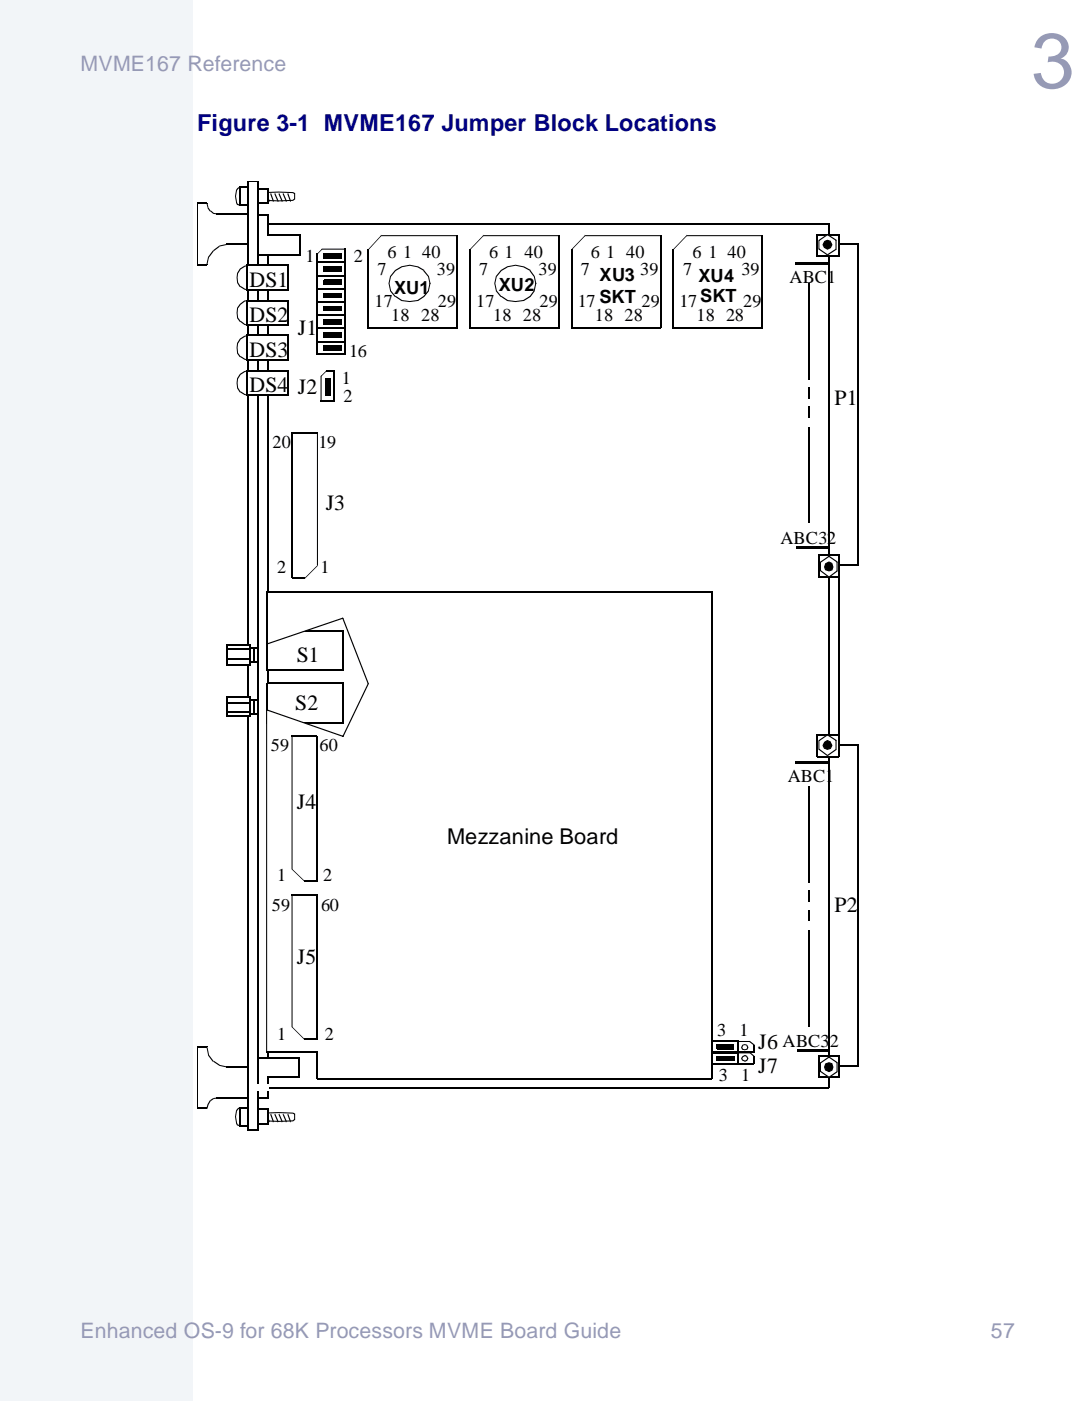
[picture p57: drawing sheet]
<svg xmlns="http://www.w3.org/2000/svg" width="178mm" height="229mm" viewBox="0 0 178 229" stroke-linecap="round" stroke-linejoin="round" font-family="sans-serif">
<defs><g id="words">
<text font-size="12.7" fill="#969ab5" x="168.3" y="14.3">3</text>
<text font-size="3.8" fill="#000083" x="32.2" y="21.3">Figure 3-1 MVME167 Jumper Block Locations</text>
<g font-size="3.6">
<text x="40.7" y="46.8">DS1</text>
<text x="40.7" y="52.5">DS2</text>
<text x="40.7" y="58.3">DS3</text>
<text x="48.6" y="54.6">J1</text>
<text x="40.7" y="64">DS4</text>
<text x="48.6" y="64.3">J2</text>
<text x="136.2" y="66.1">P1</text>
<text x="53.2" y="83.2">J3</text>
<text x="48.4" y="108">S1</text>
<text x="48.2" y="115.8">S2</text>
<text x="48.4" y="131.9">J4</text>
<text x="73" y="137.8">Mezzanine Board</text>
<text x="136.2" y="148.8">P2</text>
<text x="48.4" y="157.2">J5</text>
<text x="123.8" y="171.2">J6</text>
<text x="123.8" y="175">J7</text>
</g>
<g font-size="3.5" fill="#969ab5">
<text x="13.1" y="11.5">MVME167 Reference</text>
<text x="13.1" y="218.4">Enhanced OS-9 for 68K Processors MVME Board Guide</text>
<text x="161.8" y="218.4">57</text>
</g>
<g font-size="3">
<text x="49.9" y="42.8">1</text>
<text x="57.8" y="42.8">2</text>
<text x="61.7" y="44.8">7</text>
<text x="63.3" y="42.2">6</text>
<text x="65.8" y="42.2">1</text>
<text x="68.9" y="42.2">40</text>
<text x="71.3" y="44.8">39</text>
<text x="78.2" y="44.8">7</text>
<text x="79.9" y="42.2">6</text>
<text x="81.5" y="47.5">XU2</text>
<text x="82.4" y="42.2">1</text>
<text x="85.6" y="42.2">40</text>
<text x="87.9" y="44.8">39</text>
<text x="94.8" y="44.8">7</text>
<text x="96.4" y="42.2">6</text>
<text x="97.9" y="45.8">XU3</text>
<text x="99" y="42.2">1</text>
<text x="102.2" y="42.2">40</text>
<text x="104.5" y="44.8">39</text>
<text x="111.5" y="44.8">7</text>
<text x="113" y="42.2">6</text>
<text x="114.1" y="46">XU4</text>
<text x="115.7" y="42.2">1</text>
<text x="118.8" y="42.2">40</text>
<text x="121.1" y="44.8">39</text>
<text x="128.9" y="46.2">ABC1</text>
<text x="61.1" y="50.1">17</text>
<text x="63.9" y="52.4">18</text>
<text x="64.4" y="48">XU1</text>
<text x="68.8" y="52.4">28</text>
<text x="71.5" y="50.1">29</text>
<text x="77.7" y="50.1">17</text>
<text x="80.5" y="52.4">18</text>
<text x="85.4" y="52.4">28</text>
<text x="88.1" y="50.1">29</text>
<text x="94.3" y="50.1">17 SKT 29</text>
<text x="97.1" y="52.4">18</text>
<text x="102" y="52.4">28</text>
<text x="110.9" y="50.1">17</text>
<text x="113.7" y="52.4">18</text>
<text x="114.3" y="49.3">SKT</text>
<text x="118.5" y="52.4">28</text>
<text x="121.3" y="50.1">29</text>
<text x="57" y="58.2">16</text>
<text x="55.8" y="62.7">1</text>
<text x="56.1" y="65.6">2</text>
<text x="44.5" y="73.1">20</text>
<text x="52" y="73.1">19</text>
<text x="127.4" y="88.7">ABC32</text>
<text x="45.2" y="93.6">2</text>
<text x="52.3" y="93.6">1</text>
<text x="44.2" y="122.5">59</text>
<text x="52.2" y="122.5">60</text>
<text x="128.6" y="127.6">ABC1</text>
<text x="45.2" y="143.7">1</text>
<text x="52.8" y="143.7">2</text>
<text x="44.4" y="148.6">59</text>
<text x="52.4" y="148.6">60</text>
<text x="45.2" y="169.8">1</text>
<text x="53" y="169.8">2</text>
<text x="117.1" y="169">3</text>
<text x="120.7" y="169">1</text>
<text x="127.8" y="170.9">ABC32</text>
<text x="117.4" y="176.4">3</text>
<text x="121" y="176.4">1</text>
</g>
</g></defs>
<path d="M-.1 -.1h31.4v228.7h-31.4z" fill="#f2f5f8"/>
<path d="M31.3 -.1v228.7" fill="none" stroke="#f2f5f8" stroke-width=".17"/>
<path d="M42.9 31.6l.3-.2 2.3-.1 2.3 .1 .3 .2v.8l-.3 .3-2.3 .1-2.3-.1-.3-.3z" fill-rule="evenodd" fill="#fff"/>
<g fill="#000">
<path d="M42.9 31.5l.3-.2h2.3h2.4l.3 .2v1l-.3 .3-2.4 .1-2.3-.1-.4-.4v-.4h.1v.4l.4 .2h-.1l2.3 .1 2.3-.1 .3-.2h-.1v-.8l.1 .1-.3-.2-2.3-.1-2.3 .1h.1l-.4 .2v-.1v.4h-.1zM42.8 32h.1zM42.8 31.6l.1-.1-.1 .2zM43.2 32.9l.2-.1-.2 .1zM42.8 31.7l.1-.1 .5 1.2-.2 .1zM43.4 31.6l.2-.1-.2 .2zM43.9 32.9l.1-.1-.1 .1zM43.4 31.7l.2-.1 .4 1.2-.1 .1zM44.1 31.6l.2-.1-.2 .2zM44.5 32.9l.2-.1-.2 .1zM44.1 31.7l.2-.1 .4 1.2-.2 .1zM44.8 31.6l.2-.1-.2 .2z"/>
<path d="M45.3 32.9l.2-.1-.2 .1zM44.8 31.7l.2-.1 .5 1.2-.2 .1zM45.5 31.6l.1-.1-.1 .2zM46 32.9l.2-.1-.2 .1zM45.5 31.7l.1-.1 .6 1.2-.2 .1zM46.2 31.6l.1-.1-.1 .2zM46.7 32.9l.1-.1-.1 .1zM46.2 31.7l.1-.1 .5 1.2-.1 .1zM46.9 31.6l.2-.1-.2 .2zM47.3 32.9l.2-.1-.2 .1zM46.9 31.7l.2-.1 .4 1.2-.2 .1z"/>
</g>
<path d="M38.8 30.7l.2-.1 .2 .1a2.71 2.71 0 0 1 0 2.7l-.2 .1-.2-.1a2.71 2.71 0 0 1 0-2.7z" fill-rule="evenodd" fill="#fff"/>
<path d="M38.7 30.7l.3-.2 .3 .2 .2 .3 .1 1h-.1l-.2-1v.1l-.3-.4h.1l-.4 .4v-.1l-.2 1 .2 1 .2 .4v-.1l.2 .1h-.1l.2-.1-.1 .1 .2-.4 .2-1h.1l-.1 1.1-.2 .4h-.2h-.4a3.1 3.1 0 0 1 0-2.8zM39.5 32h.1z" fill="#000"/>
<path d="M42.1 30.8h1.7v2.4h-1.7z" fill="#fff"/>
<path d="M42 33.1h1.8v.2h-1.8zM42.1 30.7h1.8v.2h-1.8z" fill="#000"/>
<path d="M42.1 30.7v2.5M43.8 30.8v2.5" fill="none" stroke="#000" stroke-width=".17"/>
<path d="M39.1 30.6h1.4v2.9h-1.4z" fill="#fff"/>
<path d="M39 33.4h1.5v.1h-1.5zM39.1 30.5h1.5v.2h-1.5z" fill="#000"/>
<path d="M39.1 30.5v3M40.5 30.6v2.9" fill="none" stroke="#000" stroke-width=".17"/>
<path d="M42.9 181.8l.3-.2 2.3-.1 2.3 .1 .3 .2v.8l-.3 .3-2.3 .1-2.3-.1-.3-.3z" fill-rule="evenodd" fill="#fff"/>
<g fill="#000">
<path d="M42.9 181.7l.3-.2h2.3h2.4l.3 .2v1l-.3 .3-2.4 .1-2.3-.1-.4-.4v-.4h.1v.4l.4 .2h-.1l2.3 .1 2.3-.1 .3-.2h-.1v-.8l.1 .1-.3-.2-2.3-.1-2.3 .1h.1l-.4 .2v-.1v.4h-.1zM42.8 182.2h.1zM42.8 181.8l.1-.1-.1 .2zM43.2 183.1l.2-.1-.2 .1zM42.8 181.9l.1-.1 .5 1.2-.2 .1zM43.4 181.8l.2-.1-.2 .2zM43.9 183.1l.1-.1-.1 .1zM43.4 181.9l.2-.1 .4 1.2-.1 .1zM44.1 181.8l.2-.1-.2 .2zM44.5 183.1l.2-.1-.2 .1zM44.1 181.9l.2-.1 .4 1.2-.2 .1zM44.8 181.8l.2-.1-.2 .2z"/>
<path d="M45.3 183.1l.2-.1-.2 .1zM44.8 181.9l.2-.1 .5 1.2-.2 .1zM45.5 181.8l.1-.1-.1 .2zM46 183.1l.2-.1-.2 .1zM45.5 181.9l.1-.1 .6 1.2-.2 .1zM46.2 181.8l.1-.1-.1 .2zM46.7 183.1l.1-.1-.1 .1zM46.2 181.9l.1-.1 .5 1.2-.1 .1zM46.9 181.8l.2-.1-.2 .2zM47.3 183.1l.2-.1-.2 .1zM46.9 181.9l.2-.1 .4 1.2-.2 .1z"/>
</g>
<path d="M38.8 180.9l.2-.1 .2 .1a2.71 2.71 0 0 1 0 2.7l-.2 .1-.2-.1a2.71 2.71 0 0 1 0-2.7z" fill-rule="evenodd" fill="#fff"/>
<path d="M38.8 180.9l.2-.2 .5 .5 .1 1h-.1l-.2-1v.1l-.3-.4h.1l-.4 .4v-.1l-.2 1 .2 1 .2 .4v-.1l.2 .1h-.1l.2-.1-.1 .1 .2-.4 .2-1h.1l-.1 1.1-.2 .4h-.2h-.4a2.75 2.75 0 0 1 .1-2.8zM39.5 182.2h.1z" fill="#000"/>
<path d="M42.1 181h1.7v2.4h-1.7z" fill="#fff"/>
<path d="M42 183.3h1.8v.2h-1.8zM42.1 180.9h1.8v.2h-1.8z" fill="#000"/>
<path d="M42.1 180.9v2.5M43.8 181v2.5" fill="none" stroke="#000" stroke-width=".17"/>
<path d="M39.1 180.8h1.4v2.9h-1.4z" fill="#fff"/>
<path d="M39 183.6h1.5v.1h-1.5zM39.1 180.7h1.5v.2h-1.5z" fill="#000"/>
<path d="M40.5 36.6h94.9M40.5 36.5v141M135.3 36.6v141M136.9 39.8v3.8M43.8 41.5v131.1M136.9 93.3v26.4M40.4 177.5h94.9M39.1 180.7v3M40.5 180.8v2.9" fill="none" stroke="#000" stroke-width=".17"/>
<path d="M129.8 43h5.3M129.8 124.5h5.3" fill="none" stroke="#000" stroke-width=".34"/>
<path d="M42 36.5h1.9v.2h-1.9z" fill="#fff"/>
<path d="M43.7 38.3h5.2M43.8 35.1v3.3M136.8 39.9h3.4M140.1 39.8v52.2M42 41.6h6.9M135.3 41.8v48.8M136.9 79.5v7M136.8 92.2h3.4" fill="none" stroke="#000" stroke-width=".17"/>
<path d="M42 35.1h1.9v.1h-1.9zM42 40.8h.2v.2h-.2zM42 40.9h.2z" fill="#000"/>
<g fill="#fff">
<path d="M136.8 41.5h.2v48.9h-.2z"/>
<path d="M133.7 90.5h3.2v3.7h-3.2z"/>
</g>
<path d="M133.6 94.2h3.3M133.7 90.5h3.3M133.7 90.4v3.8M136.9 90.5v3.7" fill="none" stroke="#000" stroke-width=".17"/>
<path d="M133.4 38.3h3.5v3.5h-3.5z" fill="#fff"/>
<path d="M35.3 34.9h5.3M36.9 39.9h3.7M133.4 38.3h3.6M133.4 38.2v3.6M136.9 38.3v3.6M133.4 41.8h3.5M35.3 179.2h5.2M36.9 174.1h3.7" fill="none" stroke="#000" stroke-width=".17"/>
<g fill="#000">
<path d="M32.2 33.1v.2zM32.2 33.1h1.4v.2h-1.4zM33.6 33.1l.1 .2zM33.7 33.1l.2 .1zM33.7 33.2h.2l.2 .7h-.2zM33.9 33.9h.2l.3 .5-.2 .1zM35.4 34.8l.1 .2zM34.2 34.5l.2-.2 .5 .4h-.1l.6 .1v.2l-.6-.1zM37 39.8l.1 .2zM32.2 43.2v.2zM32.2 43.2h1.5v.2h-1.5zM33.7 43.1l.2 .1z"/>
<path d="M34.8 40.8l.1 .2-.8 1v-.1l-.2 1.2h-.2l.3-1.2zM34.8 40.8l1-.7 .1 .1-1 .8zM35.8 40.1l1.2-.3v.2l-1.2 .2zM32.2 170.7v.2zM32.2 170.7h1.5v.2h-1.5zM33.7 170.8l.2 .1zM33.7 170.9h.2l.2 1.2h-.1zM34.3 179.5l.5-.3 .1 .1-.5 .4zM34 172.1h.1l.8 1.1h-.2zM34.8 179.2l.6-.1v.2h-.6zM35.4 179.1l.1 .2zM37 174l.1 .2z"/>
<path d="M34.7 173.2l.2-.1 1 .6h-.1l1.2 .3v.2l-1.2-.3zM40.5 179.1l.1 .2zM32.2 180.7v.2zM32.2 180.7h1.4v.2h-1.4zM32.2 180.8l.1 .1zM33.6 180.7l.1 .2zM33.7 180.8l.2 .1zM34.2 179.6l.1-.1 .1 .2-.5 1.2-.2-.1z"/>
</g>
<path d="M32.2 33.1v10.3M32.2 170.7v10.1" fill="none" stroke="#000" stroke-width=".16"/>
<path d="M134 91.7l1.3-.9 1.4 .9v1.4l-1.4 1.1-1.3-1.1z" fill-rule="evenodd" fill="#fff"/>
<path d="M134 91.6l1.4-.9 1.4 .9v1.6l-.2-.1v-1.4h.2l-.1 .1-1.4-.9 .1-.2v.2l-1.4 .9v-.2v1.5h-.1h.1l1.4 1-.1 .1-1.4-1.1zM135.3 94.1l1.4-1 .1 .1-1.4 1z" fill="#000"/>
<path d="M133.7 39.2l1.4-.9 1.4 .9v1.5l-1.4 .9-1.4-.9z" fill-rule="evenodd" fill="#fff"/>
<path d="M134.5 39.4l.6-.3 .6 .2 .2 .6-.2 .1-.2-.5h.1l-.5-.2-.4 .2-.2 .5v-.1l.2 .5v-.1l.4 .3 .5-.3-.1 .1 .2-.5 .2 .1-.2 .5-.6 .2a1.08 1.08 0 0 1-.8-.8zM135.7 39.9l.2 .1zM133.7 39.1l1.4-.9 1.5 .9v1.6h-.2v-1.5h.2l-.1 .1-1.4-.9v-.2v.2l-1.3 .9-.1-.2 .1 1.6h-.2l.2-.1 1.3 .9v.2l-1.5-1zM135.1 41.5l1.4-.9 .1 .1-1.5 1zM134.7 92l.6-.4 .6 .3 .2 .6-.2 .1-.2-.6h.1l-.5-.2h.1l-.5 .2-.2 .6v-.1l.2 .5v-.1l.5 .2h-.1l.5-.2-.1 .1 .2-.5 .2 .1-.2 .5a1.12 1.12 0 0 1-1.2 0l-.2-.5zM135.9 92.5l.2 .1z" fill="#000"/>
<g fill="#000">
<path d="M134.6 39.4l.5-.2 .5 .2 .2 .5-.2 .5-.5 .3-.5-.3-.2-.5z" fill-rule="evenodd"/>
<path d="M134.8 92l.5-.3 .5 .3 .2 .5-.2 .5-.5 .1-.5-.1-.2-.5z" fill-rule="evenodd"/>
</g>
<path d="M135.3 123.4v48.9M136.8 121.6h3.4M136.9 121.5v3.7M140.1 121.5v52.2M136.8 173.9h3.4M136.9 161.1v7.1" fill="none" stroke="#000" stroke-width=".17"/>
<g fill="#fff">
<path d="M136.8 123.2h.2v48.9h-.2z"/>
<path d="M133.7 172.2h3.2v3.6h-3.2z"/>
</g>
<path d="M133.6 175.8h3.3M133.7 172.2h3.3M133.7 172.1v3.7M136.9 172.2v3.7" fill="none" stroke="#000" stroke-width=".17"/>
<path d="M133.4 119.9h3.5v3.6h-3.5z" fill="#fff"/>
<path d="M133.4 119.9h3.6M133.4 119.8v3.7M136.9 119.9v3.6M133.4 123.5h3.5" fill="none" stroke="#000" stroke-width=".17"/>
<path d="M134 173.4l1.3-.9 1.4 .9v1.5l-1.4 .9-1.3-.9z" fill-rule="evenodd" fill="#fff"/>
<path d="M134 173.3l1.4-.9 1.4 .9v1.6h-.2v-1.5h.2l-.1 .1-1.4-.9 .1-.2v.2l-1.4 .9v-.2v1.6h-.1l.1-.1 1.4 .9-.1 .2-1.4-1zM135.3 175.7l1.4-.9 .1 .1-1.4 1z" fill="#000"/>
<path d="M133.7 120.8l1.4-.9 1.4 .9v1.5l-1.4 1-1.4-1z" fill-rule="evenodd" fill="#fff"/>
<path d="M133.7 120.7l1.4-.9 1.5 .9v1.7l-.2-.1v-1.5h.2l-.1 .1-1.4-.9v-.2v.2l-1.3 .9-.1-.2 .1 1.6h-.2l.2-.1 1.3 1v.2l-1.5-1.1zM134.5 121.1l.6-.4 .6 .3 .2 .6-.2 .1-.2-.5h.1l-.5-.3-.4 .3-.2 .5v-.1l.2 .5v-.1l.4 .2 .5-.2-.1 .1 .2-.5 .2 .1-.2 .5a.97 .97 0 0 1-1.2 0l-.2-.5zM135.7 121.6l.2 .1zM135.1 123.2l1.4-1 .1 .2-1.5 1zM134.8 173.5l.5-.2 .6 .2 .2 .6-.2 .1-.2-.5h.1l-.5-.2h.1l-.5 .2-.2 .5v-.1l.2 .5v-.1l.5 .3h-.1l.5-.3-.1 .1 .2-.5 .2 .1-.2 .5-.5 .2-.7-.2a.94 .94 0 0 1 .1-1.2zM135.9 174.1l.2 .1z" fill="#000"/>
<g fill="#000">
<path d="M134.8 173.6l.5-.2 .5 .2 .2 .5-.2 .5-.5 .3-.5-.3-.2-.5z" fill-rule="evenodd"/>
<circle cx="135.1" cy="121.6" r=".72"/>
</g>
<path d="M40.5 29.6h1.6v154.8h-1.6z" fill="#fff"/>
<path d="M40.5 29.6h1.7v.1h-1.7zM40.4 184.3h1.7v.2h-1.7z" fill="#000"/>
<path d="M40.5 29.6v154.8M42.1 29.6v154.9" fill="none" stroke="#000" stroke-width=".17"/>
<path d="M39.2 55.3a2 2 0 0 1 3 .2 2 2 0 0 1-.6 2.9 2 2 0 0 1-2.8-.8l-.1-.9 .1-.7z" fill-rule="evenodd" fill="#fff"/>
<path d="M39.1 55.3a2.05 2.05 0 0 1 2.3-.5 2.05 2.05 0 0 1 1.3 1.9h-.2l-.2-.7v.1l-.4-.7h.1l-.6-.4-.7-.2-.8 .2h.1l-.7 .4-.4 .7v-.1l-.1 .7 .1 .9 .4 .6v-.1l.7 .4h-.1l.8 .2 .7-.2 .6-.4-.1 .1 .4-.6 .2-.9h.2a2.07 2.07 0 0 1-1.7 2.1 2.07 2.07 0 0 1-2.3-1.2l-.1-.9 .1-.7zM42.5 56.7h.2z" fill="#000"/>
<path d="M40.3 54.7h6.7v4.1h-6.7z" fill="#fff"/>
<path d="M40.2 58.8h6.8M40.3 54.6v4.2M40.3 54.7h6.8M47 54.7v4.2" fill="none" stroke="#000" stroke-width=".17"/>
<path d="M39.2 49.6a1.97 1.97 0 0 1 3.2 .6 2.04 2.04 0 0 1-.4 2.2 2.04 2.04 0 0 1-2.1 .5 2.04 2.04 0 0 1-.7-3.3z" fill-rule="evenodd" fill="#fff"/>
<path d="M39.1 49.6a1.92 1.92 0 0 1 2.3-.6 2.27 2.27 0 0 1 1.3 2.1h-.2l-.2-.9v.1l-.4-.6h.1l-.6-.5-.7-.1-.8 .1h.1l-.7 .5-.4 .6v-.1l-.1 .9 .1 .7 .4 .6v-.1l.7 .5h-.1l.8 .2 .7-.2 .6-.5-.1 .1 .4-.6 .2-.7h.2a2.03 2.03 0 0 1-1.3 2 2.03 2.03 0 0 1-2.3-.6 2.11 2.11 0 0 1 0-2.9zM42.5 51.1h.2z" fill="#000"/>
<path d="M40.3 49h6.7v4.1h-6.7z" fill="#fff"/>
<path d="M40.2 53.1h6.8M40.3 49v4.1M40.3 49h6.8M47 49v4.2" fill="none" stroke="#000" stroke-width=".17"/>
<path d="M39.2 43.9a1.99 1.99 0 0 1 3 .2 1.99 1.99 0 0 1-.6 2.9 1.99 1.99 0 0 1-2.8-.9l-.1-.8 .1-.8z" fill-rule="evenodd" fill="#fff"/>
<path d="M39.1 43.9a2.05 2.05 0 0 1 2.3-.5 2.05 2.05 0 0 1 1.3 1.9h-.2l-.2-.8v.1l-.4-.6h.1l-.6-.5-.7-.1-.8 .1h.1l-.7 .5-.4 .6v-.1l-.1 .8 .1 .8 .4 .6 .7 .4h-.1l.8 .2 .7-.2 .6-.4h-.1l.4-.6 .2-.8h.2a2.07 2.07 0 0 1-2.9 1.9 2.07 2.07 0 0 1-.7-3.3zM42.5 45.3h.2z" fill="#000"/>
<path d="M40.3 43.3h6.7v4h-6.7z" fill="#fff"/>
<path d="M40.2 47.3h6.8M40.3 43.2v4.1M40.3 43.3h6.8M47 43.3v4.1" fill="none" stroke="#000" stroke-width=".17"/>
<path d="M39.2 61.1a1.99 1.99 0 0 1 3 .2 1.99 1.99 0 0 1-.6 2.9 1.99 1.99 0 0 1-2.8-.9l-.1-.8 .1-.8z" fill-rule="evenodd" fill="#fff"/>
<path d="M39.1 61.1a2.05 2.05 0 0 1 2.3-.6 2.05 2.05 0 0 1 1.3 2h-.2l-.2-.8v.1l-.4-.7h.1l-.6-.4-.7-.1-.8 .1h.1l-.7 .4-.4 .7v-.1l-.1 .8 .1 .8 .4 .6 .7 .4h-.1l.8 .1 .7-.1 .6-.4h-.1l.4-.6 .2-.8h.2a2.07 2.07 0 0 1-2.9 1.9 2.07 2.07 0 0 1-.7-3.3zM42.5 62.5h.2z" fill="#000"/>
<path d="M40.3 60.5h6.7v4h-6.7z" fill="#fff"/>
<path d="M40.2 64.5h6.8M40.3 60.4v4.1M40.3 60.5h6.8M47 60.5v4.1" fill="none" stroke="#000" stroke-width=".17"/>
<path d="M41.5 114.1h.7v2.3h-.7z" fill="#fff"/>
<path d="M41.4 116.3h.8v.2h-.8zM41.5 114.1h.8v.1h-.8z" fill="#000"/>
<path d="M41.5 114.1v2.3M42.2 114.1v2.4" fill="none" stroke="#000" stroke-width=".17"/>
<path d="M40.8 114.1h.7v2.3h-.7z" fill="#fff"/>
<path d="M40.7 116.3h.8v.2h-.8zM40.8 114.1h.8v.1h-.8z" fill="#000"/>
<path d="M40.8 114.1v2.3M41.5 114.1v2.4" fill="none" stroke="#000" stroke-width=".17"/>
<path d="M37.1 113.7h3.7v3.2h-3.7z" fill="#fff"/>
<path d="M37 116.9h3.8M37.1 113.6v3.3M37.1 113.7h3.8M40.8 113.7v3.2" fill="none" stroke="#000" stroke-width=".17"/>
<path d="M37.1 114.7h3.7v1.5h-3.7z" fill="#fff"/>
<path d="M37 116.2h3.8M37.1 114.7h3.8" fill="none" stroke="#000" stroke-width=".17"/>
<path d="M37 114.6h.2v1.6h-.2zM40.7 114.7h.2v1.6h-.2z" fill="#000"/>
<path d="M41.5 105.8h.7v2.2h-.7z" fill="#fff"/>
<path d="M41.4 107.9h.8v.1h-.8zM41.5 105.7h.8v.1h-.8z" fill="#000"/>
<path d="M41.5 105.7v2.3M42.2 105.8v2.2" fill="none" stroke="#000" stroke-width=".17"/>
<path d="M40.8 105.8h.7v2.2h-.7z" fill="#fff"/>
<path d="M40.7 107.9h.8v.1h-.8zM40.8 105.7h.8v.1h-.8z" fill="#000"/>
<path d="M40.8 105.7v2.3M41.5 105.8v2.2" fill="none" stroke="#000" stroke-width=".17"/>
<path d="M37.1 105.3h3.7v3.2h-3.7z" fill="#fff"/>
<path d="M37 108.5h3.8M37.1 105.2v3.3M37.1 105.3h3.8M40.8 105.3v3.3" fill="none" stroke="#000" stroke-width=".17"/>
<path d="M37.1 105.9h3.7v1.6h-3.7z" fill="#fff"/>
<path d="M37 107.5h3.8M37.1 105.9h3.8" fill="none" stroke="#000" stroke-width=".17"/>
<path d="M37 105.8h.2v1.7h-.2zM40.7 105.9h.2v1.7h-.2z" fill="#000"/>
<path d="M43.5 103h12.5v6.4h-12.5z" fill="#fff"/>
<path d="M43.4 109.4h12.6M43.5 103h12.6M43.5 102.9v6.5M56 103v6.5" fill="none" stroke="#000" stroke-width=".17"/>
<path d="M43.5 111.5h12.5v6.5h-12.5z" fill="#fff"/>
<path d="M43.4 118h12.6M43.5 111.5h12.6M43.5 111.4v6.6M56 111.5v6.6" fill="none" stroke="#000" stroke-width=".17"/>
<path d="M43.5 96.5h72.7v79.5h-64.4v-4.3h-8.3v-55.9l12.5 4.4 4.1-8.7-4.1-10.6-12.5 4.2z" fill-rule="evenodd" fill="#fff"/>
<path d="M43.5 96.5h72.8M43.5 96.4v8.7M116.2 96.5v79.6M43.4 171.7h8.4M51.7 176h64.5M51.8 171.6v4.4" fill="none" stroke="#000" stroke-width=".17"/>
<path d="M43.4 105.1l12.6-4.3 4.2 10.7-4.1 8.7-12.6-4.3 .1-.1v55.9h-.2v-56l12.7 4.4v.1h-.2l4.1-8.7h.2l-.2 .1-4.1-10.7 .1-.1 .1 .1-12.7 4.4z" fill="#000"/>
<path d="M47.7 120.2h4.1v23.6h-2.1l-2-2z" fill-rule="evenodd" fill="#fff"/>
<path d="M47.6 120.2h4.2M51.8 120.1v23.7M49.7 143.8h2.2" fill="none" stroke="#000" stroke-width=".17"/>
<path d="M47.6 120.2h.2v21.6l-.1 .1 .1-.1 2 2-.1 .1-2.1-2.1z" fill="#000"/>
<path d="M47.7 146h4.1v23.6h-2.1l-2-2z" fill-rule="evenodd" fill="#fff"/>
<path d="M47.6 146h4.2M51.8 145.9v23.7M49.7 169.6h2.2" fill="none" stroke="#000" stroke-width=".17"/>
<path d="M47.6 146h.2v21.6l-.1 .1 .1-.1 2 2-.1 .1-2.1-2.1z" fill="#000"/>
<path d="M47.7 70.7h4.1v21.5l-2.1 2.1h-2z" fill-rule="evenodd" fill="#fff"/>
<g fill="#000">
<path d="M51.7 41.3h.2v1.6h-.2zM52.8 56.4h.2v.7h-.2zM52.8 54.3h.2v.7h-.2zM52.8 52.2h.2v.6h-.2zM52.8 50h.2v.6h-.2zM52.8 47.9h.2v.6h-.2zM52.8 45.6h.2v.8h-.2zM52.8 43.5h.2v.7h-.2zM52.8 41.4h.2v.7h-.2zM52.9 56.5h2.7v.6h-2.7zM52.9 54.4h2.7v.6h-2.7zM52.9 52.3h2.7v.5h-2.7z"/>
<path d="M52.9 50.1h2.7v.5h-2.7zM52.9 47.9h2.7v.6h-2.7zM52.9 45.7h2.7v.7h-2.7zM52.9 43.6h2.7v.6h-2.7zM52.9 41.5h2.7v.6h-2.7zM55.6 56.5h.1v.7h-.1zM55.6 54.4h.1v.6h-.1zM55.6 52.3h.1v.6h-.1zM55.6 50.1h.1v.6h-.1zM55.6 47.9h.1v.7h-.1zM55.6 45.7h.1v.8h-.1zM55.6 43.6h.1v.7h-.1z"/>
<path d="M55.6 41.5h.1v.7h-.1zM51.7 41.3v.1l.9-.8h-.1h3.9v.1h-3.9h.1l-.7 .7zM53.2 60.5l.1 .1-.8 .8-.1-.1h.1v4.1h-.2v-4.1v.1l1-.9zM53.2 64.4h.7v.2h-.7zM53.2 60.5h1.4v.1h-1.4zM53.3 61.8h.6v2.7h-.6zM53.3 61.7h.6v.2h-.6zM49.7 94.3l2.1-2.1 .1 .1-2.1 2.1zM42 179.1h1.9v.2h-1.9zM43.7 179.2l.2 .1z"/>
</g>
<g fill="none" stroke="#000" stroke-width=".17">
<path d="M49 38.2v3.5M51.7 55.7h4.8M51.7 53.5h4.8M51.7 51.4h4.8M51.7 49.2h4.8M51.7 47.1h4.8M51.7 45h4.8M51.7 42.8h4.8M51.8 42.8v15.1M51.8 57.8h4.7M52.8 57.1h2.8M52.8 55h2.8"/>
<path d="M52.8 52.8h2.8M52.8 50.6h2.8M52.8 48.5h2.8M52.8 46.4h2.8M52.8 44.2h2.8M52.8 42.1h2.8M52.9 56.5h2.8M52.9 54.4h2.8M52.9 52.3h2.8M52.9 50.1h2.8M52.9 47.9h2.8M52.9 45.7h2.8"/>
<path d="M52.9 43.6h2.8M52.9 41.5h2.8M56.4 40.6v17.2M47.7 70.6v23.7M47.7 70.7h4.2M51.8 70.7v21.6M52.3 65.4h2.2M53.3 61.7v2.8M53.9 61.8v2.8M54.5 60.6v4.9M47.6 94.3h2.1M42 172.6h6.9"/>
<path d="M43.7 175.8h5.2M43.8 175.7v3.5M48.8 172.6v3.3"/>
</g>
<path d="M42 176.9h1.9v1.1h-1.9z" fill="#fff"/>
<g fill="none" stroke="#000" stroke-width=".17">
<path d="M74.7 38.4v15.1M91.3 38.4v15.1M107.9 38.4v15.1M124.5 38.4v15.1M60.1 40.7v12.9M60.1 53.5h14.7M76.7 40.7v12.9M76.7 53.5h14.7M93.3 53.5h14.7M93.3 40.7v12.9M109.9 53.5h14.7M109.9 40.7v12.9"/>
<path d="M132.1 46.2v15.6M132.1 69.6v15.7M132.1 128.4v15.5M132.1 151.7v15.7M116.1 171.7h7M116.1 173.6h7M116.2 169.9h4.4M116.2 171.8h4.4M117 171.1h2.7M117 173h2.8M117.1 170.5h2.7M117.1 172.4h2.8"/>
</g>
<g fill="#000">
<path d="M62.2 38.4h12.5v.1h-12.5l-2 2.2h-.2l2.2-2.3zM78.8 38.4h12.5v.1h-12.5h.1l-2.1 2.2h-.2l2.3-2.3zM95.4 38.4h12.5v.1h-12.5h.1l-2.1 2.2h-.2l2.3-2.3zM112 38.4h12.5v.1h-12.5h.1l-2.1 2.2h-.2l2.3-2.3zM64.4 44.1a3.6 3.6 0 0 1 5.6 1l.3 1.1h-.2l-.2-1.1-.8-.9h.1l-1-.6-1.3-.2-1.4 .2h.1l-1 .6-.7 .9-.3 1.1 .3 1.2 .7 1v-.1l1 .7h-.1l1.4 .1 1.3-.1 1-.7-.1 .1 .8-1 .2-1.2h.2a3.2 3.2 0 0 1-3.4 3.1l-1.4-.2a3.2 3.2 0 0 1-2.1-2.9l.3-1.1zM70.1 46.2h.2zM81.7 44.1a3.7 3.7 0 0 1 4.9 0l.7 1 .3 1.1h-.2l-.3-1.1-.6-.9-1.1-.6-1.2-.2-1.4 .2h.1l-1 .6-.8 .9-.2 1.1 .2 1.2 .8 1v-.1l1 .7h-.1l1.4 .1 1.2-.1 1.1-.7v.1l.6-1 .3-1.2h.2a3.1 3.1 0 0 1-3.4 3.1l-1.4-.2a3.2 3.2 0 0 1-2.1-2.9l.3-1.1zM87.4 46.2h.2zM132 61.8l.2 .1zM132 65h.2zM132 63.2h.2v1.8h-.2zM132 68.1l.2 .1z"/>
<path d="M132 66.3h.2v1.8h-.2zM132 85.3l.2 .1zM135.1 89.2h.1v.3h-.1zM132 143.9l.2 .1zM132 147.1l.2 .1zM132 145.3h.2v1.8h-.2zM132 150.2l.2 .1zM132 148.4h.2v1.8h-.2zM116.1 169.9h.2v1.8h-.2zM116.1 171.7h.2v1.9h-.2zM117 170.4h.2v.7h-.2zM117 172.3h.2v.7h-.2z"/>
<path d="M117.1 170.5h2.6v.6h-2.6zM117.1 172.4h2.7v.6h-2.7zM119.6 170.5h.2v.7h-.2zM119.7 172.4h.2v.7h-.2zM120.4 169.9h.2v1.9h-.2zM120.4 169.9h.2v1.8h-.2zM120.4 171.8h.2v1.9h-.2zM120.4 171.7h.2v1.9h-.2zM120.5 169.9h1.9l.8 .6-.1 .1-.7-.6v-.1v.1h-1.9zM120.5 171.7h2l.7 .7-.1 .1-.7-.6 .1-.2-.1 .2h-1.9zM121.3 170.4h.3h.3l.3 .5-.2 .1-.2-.4h.1l-.3-.1-.3 .1-.1 .4v-.1l.1 .3v-.1l.3 .1 .3-.1-.1 .1 .2-.3 .2 .1a.61 .61 0 0 1-.6 .4 .61 .61 0 0 1-.6-.5zM122 170.9l.2 .1z"/>
<path d="M121.3 172.3l.3-.2 .4 .2 .2 .3-.2 .1-.2-.2h.1l-.3-.2h.1l-.4 .2-.1 .2v-.1l.1 .4v-.1l.4 .2h-.1l.3-.2-.1 .1 .2-.4 .2 .1-.2 .4-.3 .1-.5-.1-.2-.5zM122 172.6l.2 .1zM123 170.5h.2v1.3h-.2zM123 172.4h.2v1.3h-.2zM130.1 171.3h.2v.3h-.2zM132 167.4l.2 .1z"/>
</g>
<path d="M130.1 89.3h5M130.3 171.5h5" fill="none" stroke="#000" stroke-width=".34"/>
<use href="#words"/>
</svg>
